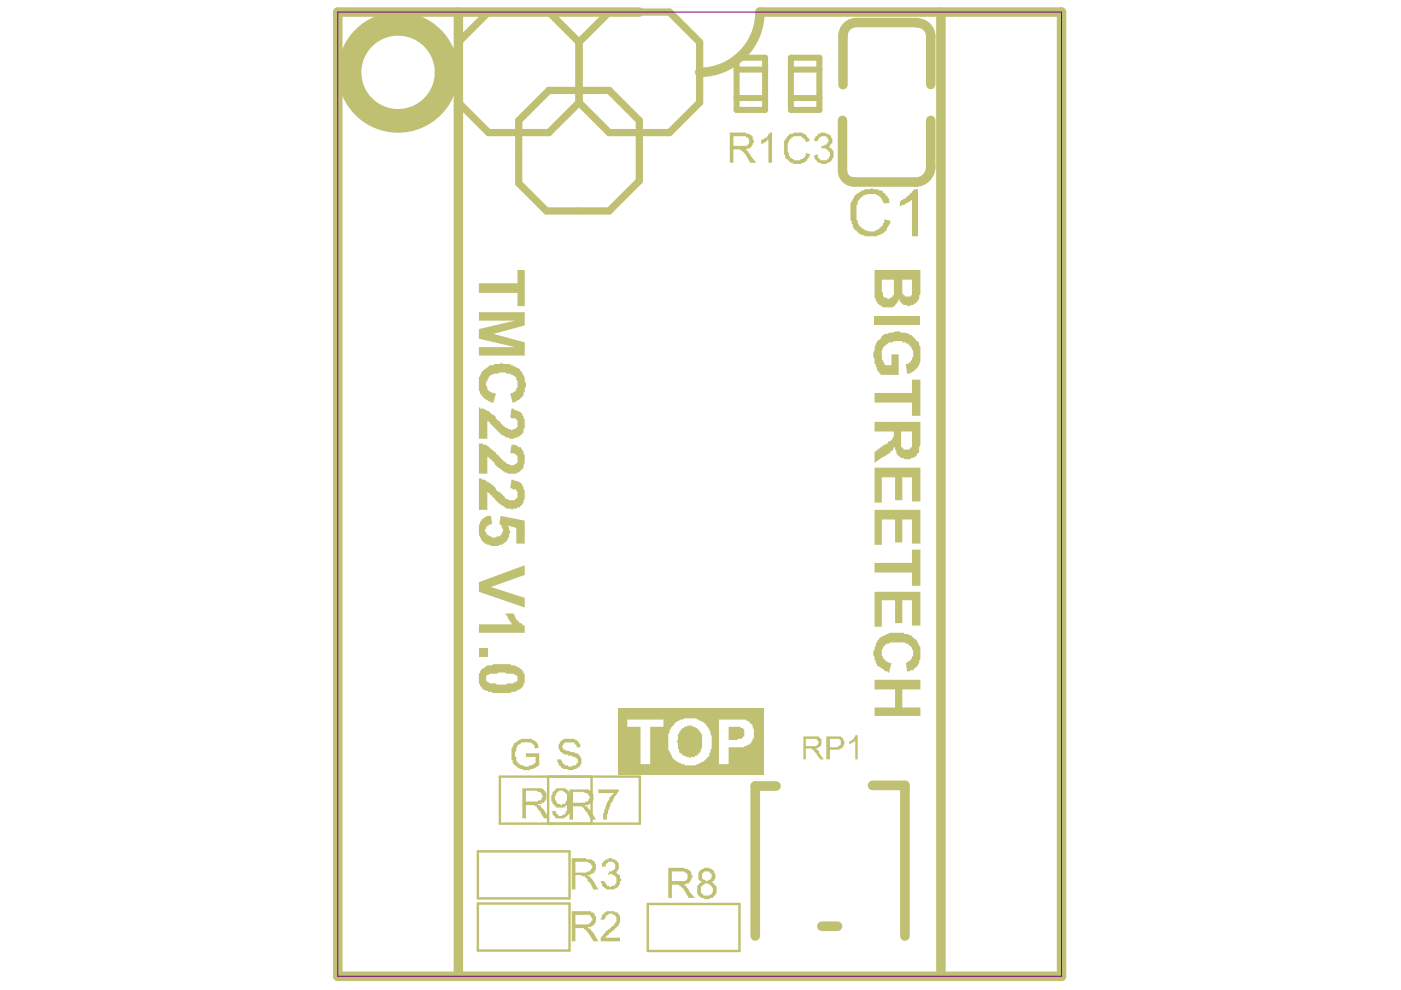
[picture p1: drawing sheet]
<svg xmlns="http://www.w3.org/2000/svg" width="297mm" height="210mm" viewBox="0 0 297 210" stroke-linecap="round" stroke-linejoin="round" font-family="sans-serif">
<path d="M97.2 2.6v204.4M135.6 2.6h-64v204.4h153.5v-204.4h-64M178.7 7.6v10.4M181.6 4.8h12.9M197.3 7.7v10.2M199.5 2.6v204.4M178.6 25.5v10.7M181 38.6h13.1M197.3 25.5v9.9M164.5 166.7h-4.4v31.8M185 166.5h6.9v32M174.2 196.4h3.4" fill="none" stroke="#c0c073" stroke-width="2"/>
<path d="M156.2 12.2h6v11.1h-6zM156.2 14.8h6M167.7 12.2h6v11.1h-6zM167.7 14.8h6M156.2 20.8h6M167.7 20.8h6" fill="none" stroke="#c0c073" stroke-width="1.3"/>
<path d="M122.8 8.9l6.4-6.3h12.7l6.4 6.3v12.8l-6.4 6.4h-12.7l-6.4-6.4M122.8 8.9l-6.4-6.3h-12.8l-6.4 6.3v12.8l6.4 6.4h12.8l6.4-6.4M122.8 8.9v12.8M110 25.6l6.4-6.4h12.8l6.4 6.4v12.7l-6.4 6.4h-13.3l-5.9-5.9z" fill="none" stroke="#c0c073" stroke-width="1.5"/>
<path d="M106 164.7h29.7v9.9h-29.7zM116.2 164.7v9.9M125.4 164.7v9.9M101.3 191.6h19.5v9.9h-19.5zM101.3 180.5h19.5v10h-19.5zM137.3 191.7h19.5v9.9h-19.5z" fill="none" stroke="#c0c073" stroke-width=".51"/>
<g fill="#c0c073">
<path d="M127.6 183h.3v-.3l.2-.2h.3v-.3h.5a.64 .64 0 0 1 1 0h.5v.3h.3l.2 .2v.3h.3v1.3l-.3 .2v.3h-.2v.2h-.3h.3l.5 .5h.3v.8h.2v.5h-.2v.8h-.3a.9 .9 0 0 1-.8 .7l-.2 .3h-1.6l-.2-.3h-.3v-.2h-.2v-.3h-.3v-.5l-.2-.2v-.3h.7v.3h.3l.2 .7h.6v.3h.2l.3-.3h.5l.2-.2v-.3h.3v-.7a.77 .77 0 0 0-.8-1.1l-.2-.2h-.5v.2h-.3l.3-.7h.5l.2-.3h.3v-.2h.2v-.3a1.1 1.1 0 0 0-.3-1.1 1.1 1.1 0 0 0-1.2-.2v.3h-.3v.2h-.2v.5h-1h.2z"/>
<path d="M126.9 167.4h4.3v.5h-.3v.3l-.2 .2v.3h-.3v.2h-.2v.5h-.3v.5h-.2v.3l-.3 .3v.5l-.2 .2-.3 .8v.5l-.3 .3v1h-.7v-1.3l.2-.3v-.7h.3l.2-1.3 .3-.3v-.2h.3a.81 .81 0 0 1 .5-1l.5-.5h-3.3z"/>
<path d="M109 157.7l.7-.5a2.64 2.64 0 0 1 2.3-.5h.8v.2h.5v.3h.3l.2 .2v.3h.3v.5l.2 .2-.7 .3-.3-.3v-.5h-.3v-.2h-.2l-.3-.3h-.7l-.3-.2v.2h-1v.3l-.8 .2v.5h-.2v.8l-.3 .3v1h.3v.8l.2 .2v.3h.3v.2h.2l.3 .3h.5l.3 .2h.7l.3-.2h.5l.2-.3h.3v-.2h.3v-1.3h-2.1v-.8h2.8v2.6h-.2v.2h-.3l-.2 .3h-.3l-.3 .2h-.5l-.2 .3h-1.3l-.3-.3h-.5l-.2-.2h-.3v-.3h-.2l-.3-.2a.81 .81 0 0 1-.5-1l-.3-.3v-2.3l.6-.8z"/>
<path d="M166.5 29.4h.3v-.3l.2-.2a.81 .81 0 0 1 1-.5l.3-.3h.5a2.36 2.36 0 0 1 2.3 .8v.2h.3v.3h.2v.5l-.8 .3-.2-.8h-.3a1.68 1.68 0 0 0-1.8-.5l-.7 .2v.3h-.3v.2h-.2v.6l-.3 .2v1.8l.3 .3v.5l.2 .2v.3l.8 .2v.3a2.36 2.36 0 0 0 2-.5h.3v-.3l.2-.2v-.5l1.1 .2-.5 .8v.2h-.3v.3l-.3 .2h-.2v.3h-.5l-.3 .3h-1.5l-.3-.3h-.5v-.3h-.2v-.2h-.3v-.3h-.2l-.3-.2v-.5l-.3-.3v-2.8l.3-.3z"/>
<path d="M172.9 28.9h.2l.3-.3v-.2h.5v-.3h1l.3 .3h.5v.2h.3l.2 .3v.2l.3 .3v1h-.3v.3h-.2v.2l-.3 .3h-.3h.6v.2h.2l.3 .3v.2h.2v1.6h-.2v.5h-.3v.2h-.2l-.8 .6h-1l-.3-.3h-.5v-.3h-.3v-.2h-.2v-.3l-.3-.2v-.5l.8-.3v.8h.3v.2h.2v.3h1.3l.2-.3h.3v-.5h.3v-1h-.3v-.3h-.3v-.2h-.2l-.3-.3h-.7v.3v-.8h.5l.2-.2h.3l.5-.8-.3-.8h-.2v-.2a1.29 1.29 0 0 0-1.8 1h-.8v-.5l.3-.3z"/>
<path d="M127.6 194h.3v-.3h.2v-.2h.3l.2-.3h1.6l.2 .3h.5v.2h.3v.3l.3 .2v1.6h-.3v.5h-.3v.2h-.2v.3h-.3v.2h-.2v.3h-.3l-.5 .5h-.2v.3l-.3 .2h-.3v.3h-.2v.2h3.1v.8h-4.1v-.3a.81 .81 0 0 1 .5-1v-.2h.2v-.3h.3v-.3l.2-.2h.3v-.3h.3l.7-.7h.3l.2-.8h.3v-1l-.3-.3v-.2h-.5v-.3h-.7l-.3 .3h-.3v.2h-.2v.5h-.3v.3h-.7v-.3l.2-.2z"/>
<path d="M185.4 67h9.7v1.7h-9.7z"/>
<path d="M185.9 72.3h.3v-.2h.2l.3-.3a1.37 1.37 0 0 1 1.5-1l.3-.3h.8l.5-.2h1l.3 .2h1l.7 .3v.2h.6v.3h.2v.3h.3v.2h.2v.3l.3 .2h.2l.3 .5v.5h.2v3.4l-.2 .7-.3 .3v.2h-.2v.3h-.3v.3h-.2v.2h-.3l-.8 .5h-.5l-.2-2h.5v-.3h.2l.3-.2v-.3h.3v-.5l.2-.3a2.35 2.35 0 0 0-.5-2v-.3h-.3v-.2h-.2v-.3h-.5v-.2h-.8v-.3h-1.8l-.2 .3a.97 .97 0 0 0-1.3 .5h-.3v.2h-.2v.3h-.3l-.2 1.3a2.35 2.35 0 0 0 .5 2v.3l.2 .2h1.3v-2.3h1.5v4.4h-3.8v-.3h-.3v-.2l-.5-.5-.2-1.3h-.3v-1l-.2-.6v-1l.2-.2v-.8z"/>
<path d="M185.4 83.3h8v-2.8h1.7v7.7h-1.7v-2.8h-8z"/>
<path d="M185.4 99.2h9.7v7.1h-1.7v-5.1h-2.1v4.9h-1.5v-4.9h-2.8v5.4h-1.6z"/>
<path d="M185.4 108.1h9.7v7.2h-1.7v-5.2h-2.1v4.9h-1.5v-4.9h-2.8v5.4h-1.6z"/>
<path d="M185.4 119.3h8v-2.8h1.7v7.7h-1.7v-2.8h-8z"/>
<path d="M185.4 125.5h9.7v7.1h-1.7v-5.3h-2.1v4.8h-1.5v-4.8h-2.8v5.6h-1.6z"/>
<path d="M186.4 135.2l1.3-.5a4.2 4.2 0 0 1 3.1-.5h.8l.2 .2 1.3 .3 .8 .7h.2v.3h.3l.2 .8a2.91 2.91 0 0 1 .5 2.5v.8l-.2 .2v.6l-.3 .2a.9 .9 0 0 1-.7 .8v.2l-.3 .3-1.3 .2-.2-1.7h.2v-.3l.8-.3v-.2a1.88 1.88 0 0 0 .3-2.3v-.3h-.3v-.2h-.3v-.3h-.2v-.2h-.5l-.3-.3h-3.1l-.2 .3a1.33 1.33 0 0 0-1.3 1l-.2 .2a2.35 2.35 0 0 0 .7 2.3l.8 .6h.5l-.5 2h-.3v-.3a.81 .81 0 0 1-1-.5l-1.3-.7v-.3l-.2-.2v-.6h-.3v-.7l-.2-.3v-1l.2-.3 .3-1.2 .7-1.1z"/>
<path d="M185.4 144.1h9.7v2.1h-3.8v3.8h3.8v1.8h-9.7v-1.8h4.4v-3.8h-4.4z"/>
<path d="M101.5 60.1h8.2v-2.9h1.6v7.7h-1.6v-2.8h-8.2z"/>
<path d="M101.5 66.2h9.8v2.8l-6.7 1.8 6.7 1.8v2.8h-9.8v-1.8h7.7l-7.7-1.8v-2l7.7-1.8h-7.7z"/>
<path d="M102 79l.8-.8h.3v-.3h.2a.97 .97 0 0 1 1.3-.5l.3-.2h1l.5-.3 .3 .3a3.3 3.3 0 0 1 2.8 .7l.7 .3v.3l.5 .5v.2l.6 .8 .2 2-.2 .3v.8l-.3 .2a.81 .81 0 0 1-.5 1l-.5 .5-1.3 .6-.5-1.8 .2-.3 .8-.2v-.3h.3v-.5h.2v-1.5l-.2-.3v-.5h-.3v-.3l-.8-.2-.2-.3h-.5a2.69 2.69 0 0 0-2.3 0h-.3a1.77 1.77 0 0 0-1.8 1.6l-.2 .2v.8l.2 .2a.77 .77 0 0 0 .8 1.1l.2 .2h.6l.2 .3-.5 1.8h-.5l-.3-.3h-.2l-1-.8-.6-.5v-.2h-.2v-.5l-.3-.3v-1.5a2.35 2.35 0 0 1 .5-2.1z"/>
<path d="M101.5 86.4h.3v.2h.8l.7 .5h.3l.7 .8a.9 .9 0 0 1 .8 .8l.5 .5h.3v.2h.2v.3l.8 .8h.3v.2h.5v.3h.5l.2 .2h.3v-.2a.97 .97 0 0 0 1-1.3 .97 .97 0 0 0-1.3-1l-.2-.3 .2-1.8h.6v.3l1 .2 .2 .3h.3v.3h.2v.5h.3v.5l.3 .2v1.8l-.3 .3v.7h-.3v.3l-.2 .3h-.3v.2h-.2l-.3 .3h-.5l-.2 .2h-1.1v-.2h-.7v-.3a4.6 4.6 0 0 1-2.3-1.8l-1.1-1v-.3h-.2l-.3-.2v3.8h-1.8z"/>
<path d="M101.5 94h.8l.3 .3h.5l.2 .3h.3v.2h.2v.3h.3v.2h.2l.6 .5h.2a.9 .9 0 0 0 .8 .8v.3l1 1h.3v.2h.2v.3h.5l.3 .2h.8l.2-.2h.3v-.3h.2v-1.5h-.2v-.3h-.3l-.2-.2h-.8l.2-1.8h.3a1.24 1.24 0 0 1 1.3 .5h.5l.2 .8h.3v.5a4 4 0 0 1 0 2.8v.3l-.8 .7a2.64 2.64 0 0 1-2.3 .5h-.2l-.3-.2h-.5v-.3h-.2l-.6-.5h-.2v-.2h-.3l-.7-.8v-.3l-.3-.2h-.3v-.3l-.2-.2h-.3v-.3h-.2v-.2h-.3v3.5h-1.8z"/>
<path d="M101.5 101.5h.5l.3 .2a.81 .81 0 0 1 1 .5l.8 .3v.2h.2l.8 .8a.9 .9 0 0 0 .8 .8l1.3 1.2v.3h.5l.2 .3h1.3v-.3h.3v-.3h.2v-1.2l-.2-.3v-.2h-.8l-.3-.3h-.2l.2-1.8h.6l.2 .3a1.75 1.75 0 0 1 1.8 1.8l.3 .2v1.8l-.3 .3v.5l-.3 .2v.3h-.2v.2h-.3v.3h-.5l-.2 .2h-.8v.3h-.3v-.3h-1l-.2-.2h-.3v-.3l-.8-.2v-.3h-.2l-1-1v-.3h-.3l-.3-.2v-.3h-.2l-.3-.2v-.3h-.2l-.3-.2v3.8h-1.8z"/>
<path d="M102 110.1h.3v-.2h.3a1.46 1.46 0 0 1 1.5-.5l.2 1.8h-.5l-.2 .2h-.3v.3h-.2v.5h-.3v.5h.3v.5h.2v.3l.8 .2a.9 .9 0 0 0 1.3 0 .77 .77 0 0 0 1-.7 .64 .64 0 0 0 0-1.1v-.5h-.3v-.2h-.2l.2-1.8 5.2 1v4.9h-1.8v-3.4l-1.8-.5v.3h.2v.7h.3v.6l-.3 .2v.8h-.2v.5h-.3v.2l-.2 .3h-.3v.3h-.2l-.3 .2h-.5l-.3 .3h-1.5l-.3-.3h-.5l-.2-.2h-.3a3.6 3.6 0 0 1-1-4.4z"/>
<path d="M101.5 123.4l9.8-3.5v2l-7.2 2.6 7.2 2.3v2l-9.8-3.3z"/>
<path d="M101.5 132.4h7.2h-.3l-.2-.8h-.3v-.2l-.7-1.3h1.8l.5 1.3 .2 .2h.3v.3l.2 .2h.3l.5 .5h.3v1.6h-9.8z"/>
<path d="M101.5 137.5h1.8v1.8h-1.8z"/>
<path d="M180.1 157.2l.7-.3v-.2h.3l.2-.8h.5v5.1h-.5v-3.8h-.2v.2h-.5v.3h-.5v.2z"/>
<path d="M181.1 41.7l.5-.6 .8-.5h.2v-.2h.5l.3-.3h1l.5-.2 .3 .2h.7l.5 .3h.6l.2 .2v.3h.3l.2 .2v.3h.3v.3h.2v.2l.3 .3v.5l.2 .2-1.2 .3v-.3h-.3l-.2-.7-.6-.5a2.92 2.92 0 0 0-2.5-.6l-.8 .3-.5 .5h-.2v.3a.97 .97 0 0 0-.6 1.2h-.2v3.1l.2 .3v.5l.3 .2v.3l1 .8a2.85 2.85 0 0 0 2.8 .2l.3-.2h.2v-.3h.3v-.3h.3v-.2h.2v-.5h.3v-.8l1.2 .3v.7h-.2l-.5 1.3-.3 .3h-.2v.2h-.3v.3h-.5v.2h-.5l-.3 .3h-2.5l-.3-.3h-.5l-.2-.2h-.3v-.3h-.3v-.2h-.2v-.3a.98 .98 0 0 1-.8-1.3h-.2v-.7h-.3v-2.6a2.95 2.95 0 0 1 .8-2.3z"/>
<path d="M190.8 42.7h.3v-.3l.7-.2 .8-.8h.2v-.3l.3-.2h.3v-.3l.5-.5h.7v10h-1.2v-7.7h-.3v.3l-.8 .2-.2 .3h-.3v.2h-.5l-.2 .3h-.3z"/>
<path d="M118.7 157.4l.5-.5h.2v-.2h1.1a2.36 2.36 0 0 1 2.3 .7v.3h.2v.7h-.7v-.5h-.3v-.2h-.3v-.3h-2v.3h-.3v.2l-.2 .3 .2 .8h.6v.2h.7l.3 .3h.7l.3 .2h.5v.3h.3v.2h.2v.3l.3 .2v1.3h-.3v.5l-.7 .3v.2h-.6l-.2 .3h-1l-.3-.3h-.8l-.2-.2h-.3v-.3l-.2-.2h-.3l-.2-1.3h.7v.3h.3v.5h.2v.2h.3v.3h.8v.2h.7l.3-.2h.5l.3-.3v-.2h.2v-.8l-.2-.3h-.3v-.2h-.5l-.3-.3h-.7v-.2h-.8l-1-.8v-.2l-.3-.3v-.8l.3-.2z"/>
<path d="M141.7 184h3.3l.3 .3h.5l.2 .2h.3v.3h.2v.7h.3v.5l-.5 .8v.3h-.3v.2h-.5l-.2 .3h-.3l.3 .2h.2v.3l.5 .5v.3l1.3 1.5h-1.3l-.7-1.3v-.2h-.3v-.3l-.8-.8h-.2v-.2h-1.5v2.8h-.8zM142.5 184.8v2h2a1.1 1.1 0 0 0 1.1-.4 1.1 1.1 0 0 0 .2-1.1h-.3v-.3h-.2l-.3-.2z"/>
<path d="M148.3 184.5h.3l.8-.5h.7a1.77 1.77 0 0 1 1.6 1.8v.5l-.3 .3v.2l-.8 .3h.6v.2h.2v.3h.3v.2h.2v1.6l-.2 .2v.3h-.3v.2h-.2v.3h-.6l-.2 .2h-1l-.3-.2h-.5v-.3h-.3l-.2-.2v-.3h-.3v-.5a1.62 1.62 0 0 1 1.1-2l-.3-.3h-.3v-.2h-.2v-1.6l.2-.2zM148.9 185.3v1h.2v.3h.5v.2h.5v-.2h.5v-.3l.3-.3v-.7h-.3v-.3h-.2v-.2h-.5a.81 .81 0 0 0-1 .5zM148.6 188.1v1.3h.3v.2h.2v.3h.3a1.29 1.29 0 0 0 1.8-1v-.6l-.3-.2v-.3h-.3v-.2h-.2l-.3-.3h-.7v.3h-.3z"/>
<path d="M121.2 182h3.1v.2h1.3v.3h.2a2.35 2.35 0 0 1 .5 2h-.2v.5l-.8 .3-.2 .2h-.5l.2 .3h.3v.2h.2v.3h.3v.3l1.3 2h-1.1l-.7-1.5h-.3v-.3h-.2v-.5h-.3v-.3h-.3v-.2h-.7v-.3h-1.3v3.1h-.8zM122 182.7v2.3h2.3l.3-.2h.5v-.3h.2v-.2l.3-.3v-.5h-.3v-.3l-.7-.5z"/>
<path d="M120.7 167.4h4.1l.3 .2h.2v.3h.3v.3l.2 .2v1.3l-.2 .2v.3h-.3v.3h-.5v.2h-.8v.3h.6v.2l.7 .8 1 1.8h-1l-.7-1.3v-.3h-.3v-.2h-.3l-.2-.8h-.3l-.2-.2h-1.8v2.8h-.8zM121.5 167.9v2.3h2.5v-.3h.6l.2-.2v-.3l.3-.2-.3-.8h-.2v-.2h-.6l-.2-.3z"/>
<path d="M121.2 193.2h4.1v.3h.5v.2h.3v.5h.2v1.3l-.2 .3v.2h-.3v.3h-.2l-.3 .2h-.5l-.2 .3 .7 .2v.3l.5 .5 1.1 1.8h-1.1l-1-1.5v-.3h-.2a.9 .9 0 0 0-.8-.8v-.2h-1.8v2.8h-.8zM122 194v2h2.8v-.2h.3l.2-.3v-.3h.3v-.5l-.3-.2v-.3h-.2v-.2z"/>
<path d="M185.4 57.2h9.7v5.2l-.2 .2v.8l-.3 .2v.3h-.2v.2h-.3v.3h-.2l-.3 .3h-.5l-.3 .2h-.5v-.2h-.2a1.33 1.33 0 0 1-1.3-1.1l-.3-.2v.5h-.2v.2l-.3 .3a1.38 1.38 0 0 1-1.8 .8h-1l-.2-.3h-.3v-.2a.9 .9 0 0 1-.8-.8h-.2v-.5l-.3-.3zM191.3 59.3v3.1h.3v.2h.2v.3h1.3v-.3h.3v-3.3zM187 59.3v2.5l.2 .3v.8h.3v.2h.5l.2 .3h.3l.2-.3h.3l.3-.2v-.3h.2v-3.3z"/>
<path d="M185.4 89.4h9.7v4.9l-.2 .8a.97 .97 0 0 1-.5 1.2v.3l-.3 .3h-.2l-.3 .2h-.5v.3h-1.3l-.2-.3h-.5l-.6-.5h-.2v-.3l-.3-.2v-.5l-.2-.3v-.5h-.3l-.2 .8h-.3l-.3 .2v.3l-.7 .2v.3l-.8 .3-1.8 1.2v-2.3l2.1-1.5 .7-.3v-.2l.3-.3a.9 .9 0 0 0 .8-.7l.2-.3v-1h-4.1zM191.1 91.5v3.3h.2v.3h.3v.2h1.2v-.2h.3v-.3h.3v-3.3z"/>
<path d="M102 141.8l.8-.2v-.3h.3l.2-.2h1a1.74 1.74 0 0 1 1.6-.3h2.3l.2 .3h.8l.3 .2 .7 .3v.2h.3l.2 .3v.2h.3v.6h.3v2h-.3a1.33 1.33 0 0 1-1 1.3l-.8 .5h-.8l-.2 .2h-3.6l-2.3-.7v-.3l-.3-.2a2.63 2.63 0 0 1-.5-2.3v-.5l.3-.3zM103.1 143.4v1h.2v.2h.3l.2 .3h1.3l.3 .3h1.8l.5-.3h1.3v-.3h.5v-.2h.2v-1h-.2v-.3h-.3l-.2-.2h-1.6l-.2-.3h-1.6l-.2 .3a2.64 2.64 0 0 0-2.3 .5z"/>
<path d="M170.3 156.1h3.4v.3h.2v.3h.3v.7a.77 .77 0 0 1-.8 1v.3h-.5l.2 .3h.3v.2h.3v.5l1 1.3h-.8l-.8-1v-.3h-.2v-.2h-.3v-.3l-.2-.2h-.3v-.3h-1.3v2.3h-.5zM170.8 156.7v1.5h2.3v-.3h.3v-.2l.3-.3-.3-.2v-.3h-.3v-.2z"/>
<path d="M175.2 156.1h2.6a.77 .77 0 0 1 1 .8l.2 .3v.7h-.2v.5h-.3v.3h-.5v.3h-2v2h-.8zM176 156.7v1.7h1.5l.3-.2h.2v-.3h.3v-1h-.3v-.2z"/>
<path d="M110.7 167.1h4.1l.3 .3h.2v.2h.3v.3l.3 .3v1.2l-.3 .3v.2h-.3v.3h-.5v.3h-.7v.2h.5v.3l.7 .7 1.1 1.8h-1.1l-.7-1.3v-.2h-.3v-.3h-.2v-.2l-.3-.3v-.2h-.2l-.3-.3h-1.8v2.8h-.8zM111.5 167.6v2.3h2.6v-.2h.5l.5-.8v-.2h-.3v-.5h-.2v-.3h-.5l-.3-.3z"/>
<path d="M117.1 167.9h.3v-.3h.2v-.2h.3v-.3h2.1v.3a.9 .9 0 0 1 .7 1h.3v1l.2 .3v.8l-.2 .2a2.35 2.35 0 0 1-.8 2.3l-.2 .3h-.3v.2h-1.8l-.3-.2v-.3h-.2v-.2h-.3v-.6l-.2-.2h1v.5h.3v.3h.2v.2h.8v-.2h.5v-.3h.3v-.5h.2v-1.5v.2h-.2v.3h-.3v.2h-1.8v-.2h-.3v-.3h-.2v-.2h-.3v-.6h-.2v-1.2l.2-.3zM117.9 168.2v.5h-.3v1h.3l.3 .8h.5l.2 .2h.3v-.2h.5a2.35 2.35 0 0 0 .5-2.1l-.5-.5h-.3v-.3h-1v.3h-.2v.3z"/>
</g>
<path d="M131.2 150.1h30.8v14.1h-30.8z" fill-rule="evenodd" fill="#c0c073"/>
<g fill="#fff">
<path d="M133 152.6h7.7v1.5h-2.8v7.9h-2.1v-7.9h-2.8z"/>
<path d="M143 153.3h.2v-.2h.3a4.6 4.6 0 0 1 2.8-.8 2.36 2.36 0 0 1 2 .5l.8 .3 .8 .7v.3h.2v.3a4.6 4.6 0 0 1 .8 2.8v1.5l-.3 .3v.5l-.2 .2v.5a4 4 0 0 1-2.1 1.6 3.9 3.9 0 0 1-2.8 .5h-.2l-.3-.3h-.5l-.3-.2-.7-.3-.5-.5h-.3l-.2-.8-.8-1.2v-3.4l.2-.2v-.5l.3-.3v-.2l.8-.8zM144 155.1v.5h-.3v1.3l-.2 .3v.2h.2v1.3l.3 .3v.5l.2 .2h.3v.3h.3v.2l1.2 .3 .3 .2 .2-.2h.8v-.3h.5v-.2h.3v-.3h.2v-.2l.3-.3v-.5h.3v-2a1.46 1.46 0 0 0-.6-1.6v-.2h-.2v-.3h-.3v-.2h-.2l-.3-.3h-.5v-.3h-1l-.3 .3h-.5v.3a.9 .9 0 0 0-.8 .7z"/>
<path d="M152.4 152.6h4.1a2.6 2.6 0 0 1 2.6 .7 .81 .81 0 0 1 .5 1.1l.2 .2v.5a2.35 2.35 0 0 1-.5 2.1v.2l-.2 .3h-.3v.2h-.5v.3h-.5v.2h-3.3v3.6h-2.1zM154.5 154.1v2.8h1.8l.2-.2h.8v-.3h.2v-.3h.3v-1.5h-.3v-.2h-.5v-.3z"/>
</g>
<g fill="#c0c073">
<path d="M161.4 29.6l1.3-.5v-.2l.2-.3v-.2h.3v-.3h.5v6.4h-.8v-4.9h-.2v.3h-.3v.3l-.8 .2-.2 .3z"/>
<path d="M154.7 28.1h3.4l.2 .3h.5l.3 .2h.2v.3h.3v.7h.2v.6l-.2 .2-.3 .8h-.2v.2h-.5l-.3 .3h-.2l.2 .2h.3v.3l.5 .5v.3l1.3 1.5h-1.3l-.8-1.3v-.2h-.2v-.3l-.8-.8h-.3v-.2h-1.5v2.8h-.8zM155.5 28.9v2h2a1.1 1.1 0 0 0 1.2-.3 1.1 1.1 0 0 0 .1-1.2h-.2v-.3h-.3l-.2-.2z"/>
</g>
<path d="M161.1 2.6a12.8 12.8 0 0 1-12.8 12.7M181.6 4.8a2.8 2.8 0 0 0-2.9 2.8M194.5 4.9a2.81 2.81 0 0 1 2.8 2.8M178.6 36.2a2.41 2.41 0 0 0 2.4 2.4M197.3 35.4a3.2 3.2 0 0 1-3.2 3.2" fill="none" stroke="#c0c073" stroke-width="2"/>
<circle cx="84.4" cy="15.3" r="10.3" fill="none" stroke="#c0c073" stroke-width="5"/>
<path d="M71.6 2.6h153.5v204.4h-153.5z" fill="none" stroke="#800080" stroke-width=".21"/>
</svg>
